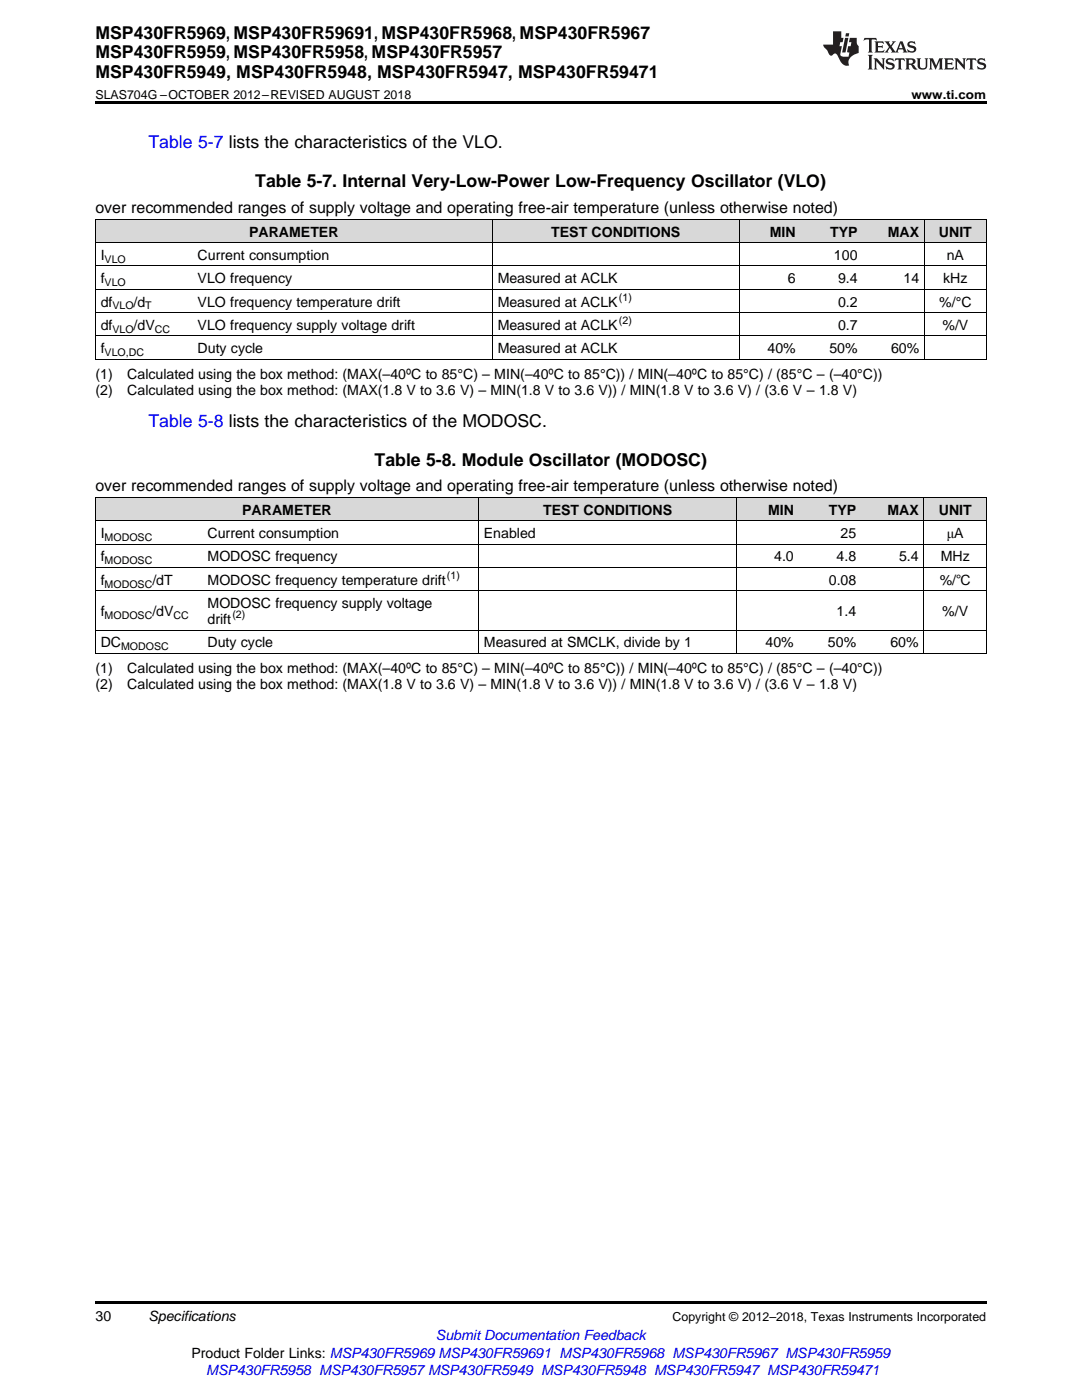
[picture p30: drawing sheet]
<svg xmlns="http://www.w3.org/2000/svg" width="216mm" height="279mm" viewBox="0 0 216 279" stroke-linecap="round" stroke-linejoin="round" font-family="sans-serif">
<defs><g id="words">
<g font-size="3.5">
<text x="19" y="7.8">MSP430FR5969, MSP430FR59691, MSP430FR5968, MSP430FR5967</text>
<text x="19" y="11.6">MSP430FR5959, MSP430FR5958, MSP430FR5957</text>
<text x="19" y="15.5">MSP430FR5949, MSP430FR5948, MSP430FR5947, MSP430FR59471</text>
<text x="50.9" y="37.4">Table 5-7. Internal Very-Low-Power Low-Frequency Oscillator (VLO)</text>
<text x="74.8" y="92.9">Table 5-8. Module Oscillator (MODOSC)</text>
</g>
<g font-size="3.5" fill="#00f">
<text x="29.6" y="29.6">Table 5-7 lists the characteristics of the VLO.</text>
<text x="29.6" y="85.2">Table 5-8 lists the characteristics of the MODOSC.</text>
</g>
<g font-size="3.2">
<text x="19" y="42.5">over recommended ranges of supply voltage and operating free-air temperature (unless otherwise noted)</text>
<text x="19" y="98.1">over recommended ranges of supply voltage and operating free-air temperature (unless otherwise noted)</text>
</g>
<g font-size="2.8">
<text x="49.7" y="47.2">PARAMETER</text>
<text x="110" y="47.2">TEST CONDITIONS</text>
<text x="153.6" y="47.2">MIN</text>
<text x="165.6" y="47.2">TYP</text>
<text x="177.2" y="47.2">MAX</text>
<text x="187.4" y="47.2">UNIT</text>
<text x="20.1" y="51.9">I</text>
<text x="39.4" y="51.9">Current consumption</text>
<text x="166.4" y="51.9">100</text>
<text x="188.9" y="51.9">nA</text>
<text x="20.1" y="56.5">f</text>
<text x="39.4" y="56.5">VLO frequency</text>
<text x="99.3" y="56.5">Measured at ACLK</text>
<text x="157.2" y="56.5">6</text>
<text x="167.2" y="56.5">9.4</text>
<text x="180.3" y="56.5">14</text>
<text x="188.2" y="56.5">kHz</text>
<text x="20.1" y="61.2">df</text>
<text x="20.1" y="65.8">df</text>
<text x="26.7" y="61.2">/d</text>
<text x="26.7" y="65.8">/dV</text>
<text x="39.4" y="61.2">VLO frequency temperature drift</text>
<text x="39.4" y="65.8">VLO frequency supply voltage drift</text>
<text x="99.3" y="61.2">Measured at ACLK</text>
<text x="99.3" y="65.8">Measured at ACLK</text>
<text x="167.2" y="61.2">0.2</text>
<text x="167.2" y="65.8">0.7</text>
<text x="187.4" y="61.2">%/°C</text>
<text x="188.1" y="65.8">%/V</text>
<text x="20.1" y="70.5">f</text>
<text x="39.4" y="70.5">Duty cycle</text>
<text x="99.3" y="70.5">Measured at ACLK</text>
<text x="153.1" y="70.5">40%</text>
<text x="165.5" y="70.5">50%</text>
<text x="177.8" y="70.5">60%</text>
<text x="19" y="75.6">(1)</text>
<text x="25.4" y="75.6">Calculated using the box method: (MAX(–40ºC to 85°C) – MIN(–40ºC to 85°C)) / MIN(–40ºC to 85°C) / (85°C – (–40°C))</text>
<text x="19" y="78.8">(2)</text>
<text x="25.4" y="78.8">Calculated using the box method: (MAX(1.8 V to 3.6 V) – MIN(1.8 V to 3.6 V)) / MIN(1.8 V to 3.6 V) / (3.6 V – 1.8 V)</text>
<text x="20.1" y="107.4">I</text>
<text x="41.4" y="107.4">Current consumption</text>
<text x="48.3" y="102.7">PARAMETER</text>
<text x="96.6" y="107.4">Enabled</text>
<text x="108.4" y="102.7">TEST CONDITIONS</text>
<text x="153.2" y="102.7">MIN</text>
<text x="165.4" y="102.7">TYP</text>
<text x="167.7" y="107.4">25</text>
<text x="177.1" y="102.7">MAX</text>
<text x="187.3" y="102.7">UNIT</text>
<text x="188.9" y="107.4">μA</text>
<text x="20.1" y="112">f</text>
<text x="41.4" y="112">MODOSC frequency</text>
<text x="154.5" y="112">4.0</text>
<text x="166.9" y="112">4.8</text>
<text x="179.4" y="112">5.4</text>
<text x="187.7" y="112">MHz</text>
<text x="20.1" y="116.7">f</text>
<text x="30.4" y="116.7">/dT</text>
<text x="41.4" y="116.7">MODOSC frequency temperature drift</text>
<text x="165.4" y="116.7">0.08</text>
<text x="187.5" y="116.7">%/℃</text>
<text x="20.1" y="122.9">f</text>
<text x="30.4" y="122.9">/dV</text>
<text x="41.4" y="121.4">MODOSC frequency supply voltage</text>
<text x="41.4" y="124.5">drift</text>
<text x="166.9" y="122.9">1.4</text>
<text x="188" y="122.9">%/V</text>
<text x="20.1" y="129.2">DC</text>
<text x="41.4" y="129.2">Duty cycle</text>
<text x="96.6" y="129.2">Measured at SMCLK, divide by 1</text>
<text x="152.8" y="129.2">40%</text>
<text x="165.2" y="129.2">50%</text>
<text x="177.7" y="129.2">60%</text>
<text x="19" y="134.3">(1)</text>
<text x="19" y="137.5">(2)</text>
<text x="25.4" y="134.3">Calculated using the box method: (MAX(–40ºC to 85°C) – MIN(–40ºC to 85°C)) / MIN(–40ºC to 85°C) / (85°C – (–40°C))</text>
<text x="25.4" y="137.5">Calculated using the box method: (MAX(1.8 V to 3.6 V) – MIN(1.8 V to 3.6 V)) / MIN(1.8 V to 3.6 V) / (3.6 V – 1.8 V)</text>
<text x="19" y="263.6">30</text>
<text x="29.6" y="263.6">Specifications</text>
<text x="38.2" y="270.9">Product Folder Links: MSP430FR5969 MSP430FR59691 MSP430FR5968 MSP430FR5967 MSP430FR5959</text>
</g>
<g font-size="2.8" fill="#00f">
<text x="87" y="267.4">Submit Documentation Feedback</text>
<text x="41.2" y="274.5">MSP430FR5958 MSP430FR5957 MSP430FR5949 MSP430FR5948 MSP430FR5947 MSP430FR59471</text>
</g>
<g font-size="2.5">
<text x="19" y="19.7">SLAS704G –OCTOBER 2012–REVISED AUGUST 2018</text>
<text x="181.9" y="19.7">www.ti.com</text>
<text x="134.2" y="263.6">Copyright © 2012–2018, Texas Instruments Incorporated</text>
</g>
<g font-size="2.1">
<text x="20.9" y="52.4">VLO</text>
<text x="20.9" y="57.1">VLO</text>
<text x="22.4" y="61.7">VLO</text>
<text x="29" y="61.7">T</text>
<text x="123.5" y="60">(1)</text>
<text x="123.5" y="64.7">(2)</text>
<text x="20.9" y="71">VLO,DC</text>
<text x="22.4" y="66.4">VLO</text>
<text x="30.9" y="66.4">CC</text>
<text x="20.9" y="107.9">MODOSC</text>
<text x="20.9" y="112.6">MODOSC</text>
<text x="20.9" y="117.3">MODOSC</text>
<text x="89.2" y="115.6">(1)</text>
<text x="20.9" y="123.5">MODOSC</text>
<text x="34.6" y="123.5">CC</text>
<text x="46.4" y="123.4">(2)</text>
<text x="24.2" y="129.8">MODOSC</text>
</g>
</g></defs>
<g fill="#d8d8d8">
<path d="M19 99.3h21.4v4.7h-21.4z"/>
<path d="M40.4 99.3h55.1v4.7h-55.1z"/>
<path d="M95.5 99.3h51.5v4.7h-51.5z"/>
<path d="M147 99.3h12.5v4.7h-12.5z"/>
<path d="M159.5 99.3h12.4v4.7h-12.4z"/>
<path d="M171.9 99.3h12.5v4.7h-12.5z"/>
<path d="M184.4 99.3h12.4v4.7h-12.4z"/>
<path d="M19 43.8h19.4v4.7h-19.4z"/>
<path d="M38.4 43.8h59.8v4.7h-59.8z"/>
<path d="M98.2 43.8h49.3v4.7h-49.3z"/>
<path d="M147.5 43.8h12.4v4.7h-12.4z"/>
<path d="M159.9 43.8h12.3v4.7h-12.3z"/>
<path d="M172.2 43.8h12.3v4.7h-12.3z"/>
<path d="M184.5 43.8h12.3v4.7h-12.3z"/>
</g>
<path d="M19 20.2h177.8v.5h-177.8zM19 259.7h177.8v.5h-177.8z" fill="#000"/>
<g fill="none" stroke="#000" stroke-width=".2">
<path d="M19 57.7h177.8M19 53.1h177.8M19 48.4h177.8M19 43.8h177.8M19.1 43.8v28M98.2 43.8v28M147.5 43.8v28M184.4 43.8v28M196.8 43.8v28M19 71.7h177.8M19 67h177.8M19 62.4h177.8"/>
<path d="M19 99.3h177.8M19.1 99.3v31.2M95.4 99.3v31.2M147 99.3v31.2M184.3 99.3v31.2M196.8 99.3v31.2M19 117.9h177.8M19 113.3h177.8M19 108.6h177.8M19 103.9h177.8M19 130.4h177.8M19 125.7h177.8"/>
</g>
<g fill="#231f20">
<path d="M172.5 7.6l-.1 .5 .4-.2h.6v.1v2.1l-.2 .4h.9l-.2-.4v-2.1l.1-.1h.5l.5 .2-.2-.5zM174.5 8.3l.2 .3v1.5l-.2 .4h1.8l.2-.6a1.04 1.04 0 0 1-1.3 .2v-.7h.6l.3 .2v-.6l-.3 .2h-.6v-.6l.8-.1 .4 .3-.2-.5zM176.5 8.3l.9 1.1-.9 1.1h.8l-.2-.2 .4-.7 .5 .7-.2 .2h1.5l-.2-.2 .2-.4h.9l.1 .4-.2 .2h1l-.3-.3-.7-1.9h-.5l-.9 2-.8-1 .9-1h-.8l.1 .3-.4 .5-.3-.6 .1-.2zM179.7 8.6l.4 1h-.7zM181.3 8.4a.63 .63 0 0 0-.2 .7 .63 .63 0 0 0 .6 .4l.6 .2 .1 .2a.75 .75 0 0 1-.7 .4 .75 .75 0 0 1-.6-.5l.1 .7 .1-.1a1.11 1.11 0 0 0 1.5-.6 1.13 1.13 0 0 0-1.2-.8l-.1-.4a1.04 1.04 0 0 1 1.2 .2l-.2-.5-.2 .1-.4-.2zM173.2 10.9l.2 .4v2.2l-.2 .4h1l-.3-.4v-2.2l.3-.4zM174.3 11.6l.3 .4v1.5l-.3 .4h.8l-.2-.4v-1.3l1.5 1.7v-1.9l.2-.4h-.7l.2 .4v.9l-1.1-1.3zM177 11.8a.62 .62 0 0 0-.2 .7 .62 .62 0 0 0 .6 .4l.6 .1 .1 .3a.76 .76 0 0 1-.7 .3 .76 .76 0 0 1-.7-.4l.2 .7 .1-.1a1.11 1.11 0 0 0 1.5-.6 1.13 1.13 0 0 0-1.2-.8l-.1-.4a1.04 1.04 0 0 1 1.2 .2l-.2-.6-.2 .1-.5-.1zM178.7 11.6l-.2 .6a.61 .61 0 0 1 .8-.3v1.6l-.2 .4h.9l-.2-.4v-1.6a.63 .63 0 0 1 .7 .3l-.1-.6zM180.6 11.6l.3 .4v1.5l-.3 .4h1l-.2-.2-.1-.8 .6 .2a.76 .76 0 0 0 1.2 .7l-1-1a.58 .58 0 0 0 .6-.5 .58 .58 0 0 0-.5-.6zM181.4 11.9h.1a.45 .45 0 0 1 .5 .1 .45 .45 0 0 1 .1 .5l-.8 .2zM182.9 11.6l.2 .2a2.17 2.17 0 0 0 .3 1.9 .99 .99 0 0 0 1.6-.6v-1.1l.2-.4h-.7l.2 .2a1.92 1.92 0 0 1-.2 1.8 .6 .6 0 0 1-.9-.5v-1.1l.2-.4zM185.4 11.6l.2 .4v1.5l-.2 .4h.7l-.2-.4v-1.4l.8 1.8 .8-1.8v1.4l-.2 .4h.9l-.2-.4v-1.5l.2-.4h-.8l-.6 1.5-.6-1.5zM188.4 11.6l.2 .4v1.5l-.2 .4h1.8l.1-.6a1.04 1.04 0 0 1-1.2 .1v-.6h.5l.4 .2v-.6l-.4 .2h-.5v-.7h.8l.3 .3-.1-.6zM190.5 11.6l.2 .4v1.5l-.2 .4h.7l-.2-.4v-1.3l1.5 1.7v-1.9l.2-.4h-.7l.2 .4v.9l-1.1-1.3zM192.9 11.6l-.1 .6a.61 .61 0 0 1 .7-.3l.1 1.6-.3 .4h1l-.3-.4 .1-1.6a.63 .63 0 0 1 .7 .3l-.1-.6zM195.2 11.8a.62 .62 0 0 0-.2 .7 .62 .62 0 0 0 .6 .4l.6 .1 .1 .3a.76 .76 0 0 1-.7 .3 .76 .76 0 0 1-.6-.4l.1 .7 .1-.1a1.11 1.11 0 0 0 1.6-.6 1.13 1.13 0 0 0-1.3-.8l-.1-.4a1.04 1.04 0 0 1 1.2 .2l-.1-.6-.2 .1-.5-.1z"/>
<path d="M166.2 6.3v2.6h-1.9v.4l.8 .9a.91 .91 0 0 0 1 .8 .56 .56 0 0 1 .5-.3 .56 .56 0 0 1 .5 .3l.4 .8a1.53 1.53 0 0 0 1.9 1.2 1.54 1.54 0 0 1 1-2.1l.9-.3v-1.4a1.52 1.52 0 0 1-.4-1.6h-1.3l-.2 .8h.5l-.2 .8h-.5l-.1 1v.2l.4 .1-.2 .8a1.93 1.93 0 0 1-1.6-.3l.3-1.8h-.5l.2-.8h.4l.2-.8h-.4v-1.3zM168.6 7.6l-.6 2.9h.7l.6-2.9zM168.8 6.6l-.1 .7h.6l.2-.7z"/>
</g>
<use href="#words"/>
</svg>
